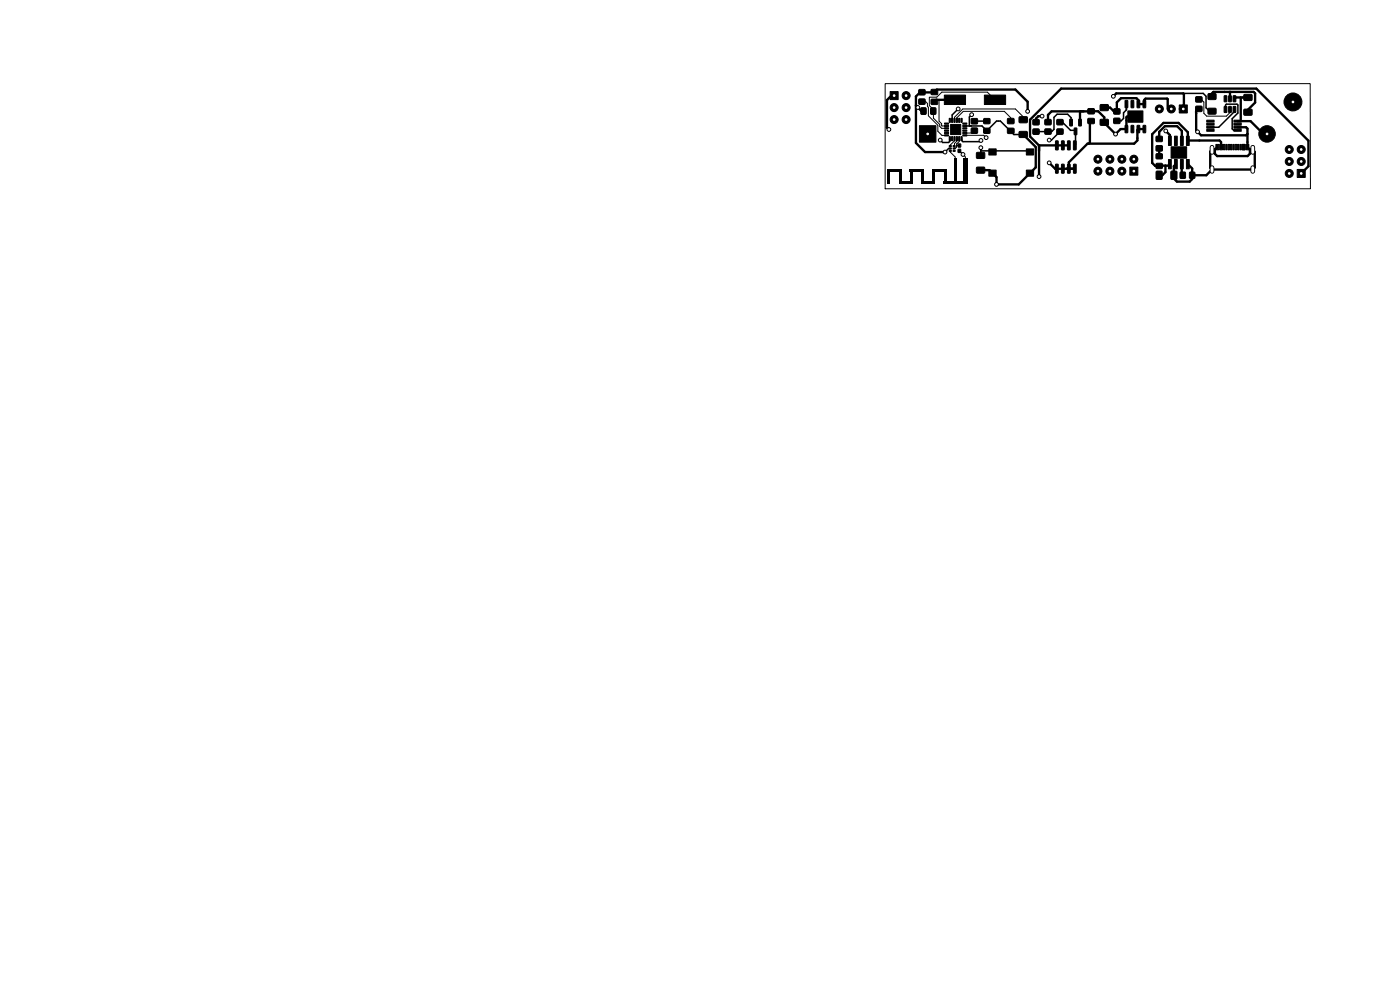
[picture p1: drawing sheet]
<svg xmlns="http://www.w3.org/2000/svg" width="297mm" height="210mm" viewBox="0 0 297 210" stroke-linecap="round" stroke-linejoin="round" font-family="sans-serif">
<g fill="none" stroke="#000" stroke-width=".21">
<path d="M187.8 17.7h90.2v22.3h-90.2zM195.6 21.6h.8l.3 .3v.7l.3 .2v1.8l2 2v1.3l.8 .8h1M199.1 21.2l.1 .1v4.4l.6 .5v.5h1M201.6 32v.3l1 1M202.5 29.4v.5l-.9 .9v.2M202.6 33.3v.6M202.7 33.7v5.1l2.1 .1M203 29.4v.5l-.5 .5-.1 .6M203 30.5h.1M203.5 29.4v.6l-.6 .6v.6l-.5 .3M203.5 32l1.2 1.2M203.5 30.9l-.6 .1"/>
<path d="M204.7 28.7h4l.5 .5M204.8 33.3v5.3M206.7 27.7l-.6 .5h-1.4M211.1 21.2l-1.6-1.7h-9.7l-1.1 1.1h-1.4l-.2 1.8 .9 .9v1.8l1.4 1.3v.4l.4 .4h1M214.4 25.5v-.5l-1.3-1.4h-8.7l-1.4 1.4v.5M217.1 25.4v-.6l-1.7-1.7h-11.1l-1.8 1.8v.6M254.3 21.1h.5l.6 .6v2.3l.6 .6h4.2l.7-.7v-.7"/>
</g>
<g fill="#000">
<path d="M188.3 35.9h.5v3.1h-.5zM188.3 35.9h3v.5h-3zM190.8 35.9h.5v3.1h-.5zM193 35.9h.5v3.1h-.5zM190.8 38.5h2.7v.5h-2.7zM195.5 35.9h.5v3.1h-.5zM193 35.9h3v.5h-3zM197.7 35.9h.5v3.1h-.5zM195.5 38.5h2.7v.5h-2.7zM197.7 35.9h3v.5h-3zM200.2 35.9h.5v3.1h-.5zM202.4 33.6h.5v5.4h-.5z"/>
<path d="M200.2 38.5h5v.5h-5zM204.3 33.6h.9v5.4h-.9z"/>
</g>
<g fill="#000" stroke="#000" stroke-width=".21">
<path d="M188.8 19.4h1.7v1.7h-1.7zM195 19h1.2v1.1h-1.2zM197.6 19h1.3v1h-1.3zM195 26.7h3.5v3.5h-3.5zM195 21h1.2v1.1h-1.2zM195.4 22.9h1v1.3h-1zM197.6 21.1h1.3v1h-1.3zM197.5 22.9h1v1.3h-1zM200.4 28.6h.8v.2h-.8zM200.4 28.1h.8v.2h-.8zM200.4 27.6h.8v.2h-.8zM200.4 27.1h.8v.2h-.8z"/>
<path d="M200.4 26.6h.8v.2h-.8zM200.4 26.1h.8v.2h-.8zM201.4 31.4h.4v.2h-.4zM201.4 30.9h.4v.2h-.4zM201.4 25.1h.2v.9l-.2-.1zM201.4 29h.2v.8h-.2zM201.4 31.9h.4v.2h-.4zM201.9 25.1h.2v.9l-.2-.1zM201.9 29h.2v.8h-.2zM202.2 30.9h.4v.2h-.4zM202.2 31.4h.4v.2h-.4zM202.2 31.9h.4v.2h-.4z"/>
<path d="M202.4 25.1h.2v.9l-.2-.1zM202.4 29h.2v.8h-.2zM202.9 25.1h.2v.9l-.2-.1zM202.9 29h.2v.8h-.2zM203.4 25.1h.2v.9l-.2-.1zM203.4 29h.2v.8h-.2zM203.3 31.7h.5v.6h-.5zM203.3 30.5h.5v.7h-.5zM201.7 26.4h2.1v2.1h-2.1zM203.9 25.1h.2v.9l-.2-.1zM203.9 29h.2v.8h-.2zM204.3 26.1h.8v.2h-.8z"/>
<path d="M204.3 26.6h.8v.2h-.8zM204.3 27.1h.8v.2h-.8zM204.3 27.6h.8v.2h-.8zM204.3 28.1h.8v.2h-.8zM204.3 28.6h.8v.2h-.8zM200.3 20.2h4.5v2h-4.5zM206.1 27.2h1.2v1h-1.2zM206.1 25.2h1.2v1h-1.2zM207.2 32.4h1.7v1.2h-1.7zM207.2 35.5h1.7v1.2h-1.7zM208.7 27.2h1.3v1h-1.3zM208.7 25.2h1.3v1h-1.3z"/>
<path d="M209.8 31.6h1.5v1.3h-1.5zM209.8 36.1h1.5v1.3h-1.5zM208.8 20.2h4.5v2h-4.5zM213.8 27.2h1.3v1.1h-1.3zM213.8 25.2h1.3v1h-1.3zM216.2 27.9h1.7v1.2h-1.7zM216.2 24.8h1.7v1.2h-1.7zM217.7 31.6h1.6v1.3h-1.6zM217.7 36.1h1.6v1.3h-1.6zM219.2 25.4h1.2v1.1h-1.2zM219.2 27.4h1.2v1.1h-1.2zM221.7 25.4h1.3v1h-1.3z"/>
<path d="M221.7 27.4h1.3v1h-1.3zM223.9 29.9l.6 .1-.1 1.8-.5-.1zM223.9 34.9h.6l-.1 1.9-.5-.1zM224.2 27.4h1.3v1h-1.3zM224.2 25.4h1.3v1h-1.3zM225.2 29.9l.6 .1-.1 1.8-.5-.1zM225.2 34.9h.6l-.1 1.9-.5-.1zM226.5 29.9l.5 .1v1.8l-.5-.1zM226.5 34.9h.5v1.9l-.5-.1zM227 25.3l.5 .1-.1 1.3-.5-.1zM227.8 29.9l.5 .1-.1 1.8-.5-.1zM227.8 34.9h.5l-.1 1.9-.5-.1z"/>
<path d="M227.9 27.2h.6l-.1 1.4-.5-.1zM228.9 25.3l.5 .1-.1 1.3-.5-.1zM230.8 23.1h1.3v1h-1.3zM230.8 25.2h1.3v1h-1.3zM233.4 25.4h1.7v1.1h-1.7zM233.4 22.2h1.7v1.2h-1.7zM236.3 23.1h1.3v1.1h-1.3zM236.3 25.1h1.3v1.1h-1.3zM238.7 26.6l.6 .1-.1 1.5-.5-.1zM238.7 21.3l.6 .1-.1 1.5-.5-.1zM239.3 23.5h3.2v2.4h-3.2zM239.7 35.5h1.7v1.7h-1.7z"/>
<path d="M240 26.6l.5 .1-.1 1.5-.5-.1zM240 21.3l.5 .1-.1 1.5-.5-.1zM241.2 26.6l.6 .1-.1 1.5-.5-.1zM241.2 21.3l.6 .1-.1 1.5-.5-.1zM242.5 26.6l.6 .1-.1 1.5-.5-.1zM242.5 21.3l.6 .1-.1 1.5-.5-.1zM245.3 36.3h1.2v1.7h-1.2zM245.3 32.6h1.2v1.1h-1.2zM245.3 34.7h1.2v1h-1.2zM245.3 30.9h1.2v1.1h-1.2zM245.3 28.9h1.2v1.1h-1.2zM248.4 36.3h1.2v1.7h-1.2z"/>
<path d="M248.4 31.1h3.3v2.5h-3.3zM247.9 33.9h.6v1.9h-.6zM247.9 28.9h.6v2l-.6-.1zM249.2 33.9h.6l-.1 1.9h-.5zM249.2 28.9h.6l-.1 2-.5-.1zM250.2 22.3h1.7v1.7h-1.7zM250.4 36.5h1v1.3h-1zM250.4 33.9h.6v1.9h-.6zM250.4 28.9h.6v2l-.6-.1zM251.7 33.9h.6v1.9h-.6zM251.7 28.9h.6v2l-.6-.1zM252.4 36.5h1v1.3h-1z"/>
<path d="M253.7 20.6h1.3v1h-1.3zM253.7 22.6h1.3v1h-1.3zM256 27.5l1.6-.1v.4h-1.6zM256 26.8h1.6v.4h-1.6zM256 26.2l1.6-.1v.4h-1.6zM256 25.5h1.6v.4h-1.6zM256.3 23h1.6v1.2h-1.6zM256.3 19.9h1.6v1.2h-1.6zM257.9 30.6h.6v1.2h-.6zM258.7 30.6h.6v1.2h-.6zM259.5 30.6h.3v1.2h-.3zM259.7 22.6l.6 .1-.1 1.2-.5-.1z"/>
<path d="M259.7 20.3l.6 .1-.1 1.2-.5-.1zM260 30.6h.3v1.2h-.3zM260.5 30.6h.3v1.2h-.3zM260.7 22.6l.5 .1-.1 1.2-.5-.1zM260.7 20.3l.5 .1-.1 1.2-.5-.1zM261 30.6h.3v1.2h-.3zM261.5 30.6h.3v1.2h-.3zM261.6 22.6l.6 .1-.1 1.2-.5-.1zM261.6 20.3l.6 .1-.1 1.2-.5-.1zM262 30.6h.3v1.2h-.3zM262.5 30.6h.3v1.2h-.3zM261.8 25.5h1.5v.4h-1.5z"/>
<path d="M261.8 26.2l1.5-.1v.4h-1.5zM261.8 26.8h1.5v.4h-1.5zM261.8 27.5l1.5-.1v.4h-1.5zM263 30.6h.3v1.2h-.3zM263.9 20.1h1.7v1.2h-1.7zM263.9 23.2h1.7v1.2h-1.7zM263.5 30.6h.6v1.2h-.6zM264.3 30.6h.6v1.2h-.6zM275.2 35.9h1.7v1.7h-1.7z"/>
<circle cx="188.6" cy="27.5" r=".4"/>
<circle cx="189.7" cy="25.4" r=".85"/>
<circle cx="189.7" cy="22.8" r=".85"/>
<circle cx="192.2" cy="20.3" r=".85"/>
<circle cx="192.2" cy="22.8" r=".85"/>
<circle cx="192.2" cy="25.4" r=".85"/>
<circle cx="194.7" cy="22.8" r=".4"/>
<circle cx="199.5" cy="29.7" r=".4"/>
<circle cx="200.5" cy="32.3" r=".4"/>
<circle cx="203.3" cy="23.1" r=".4"/>
<circle cx="204.3" cy="32.8" r=".4"/>
<circle cx="206.1" cy="24.3" r=".4"/>
<circle cx="208.1" cy="31.3" r=".4"/>
<circle cx="208.1" cy="29.8" r=".4"/>
<circle cx="209.2" cy="29.2" r=".4"/>
<circle cx="211.4" cy="39.1" r=".4"/>
<circle cx="218" cy="23.6" r=".4"/>
<circle cx="220.4" cy="37.5" r=".4"/>
<circle cx="221.1" cy="24.6" r=".4"/>
<circle cx="222.6" cy="34.5" r=".4"/>
<circle cx="222.6" cy="29.7" r=".4"/>
<circle cx="232.9" cy="33.8" r=".85"/>
<circle cx="232.9" cy="36.3" r=".85"/>
<circle cx="235.5" cy="36.3" r=".85"/>
<circle cx="235.5" cy="33.8" r=".85"/>
<circle cx="236.2" cy="20.4" r=".4"/>
<circle cx="236.7" cy="28.4" r=".4"/>
<circle cx="238" cy="33.8" r=".85"/>
<circle cx="238" cy="36.3" r=".85"/>
<circle cx="240.5" cy="33.8" r=".85"/>
<circle cx="245.9" cy="23.1" r=".85"/>
<circle cx="247.3" cy="27.8" r=".4"/>
<circle cx="248.5" cy="23.1" r=".85"/>
<circle cx="254.1" cy="28" r=".4"/>
<circle cx="268.8" cy="28.4" r="1.75"/>
<circle cx="273.5" cy="31.7" r=".85"/>
<circle cx="273.5" cy="34.3" r=".85"/>
<circle cx="273.5" cy="36.8" r=".85"/>
<circle cx="274.3" cy="21.6" r="1.3"/>
<circle cx="274.3" cy="21.6" r="1.9"/>
<circle cx="276" cy="31.7" r=".85"/>
<circle cx="276" cy="34.3" r=".85"/>
</g>
<path d="M257.1 31.2v1.1M257.1 35.6v.8M265.8 31.2v1.1M265.8 35.6v.8" fill="none" stroke="#000" stroke-width="1"/>
<g fill="none" stroke="#000" stroke-width=".5">
<path d="M260.9 19.5v1.4M189.7 20.3h-.6l-.9 .9v5.9l.4 .4M194.3 22.4l1.2 1.2h.4M202.6 21.2h-4l-.4 .4M217.1 28.5l2.6 2.7v4.3l-3.6 3.6h-4.7v-1.5l-1.5-1.5h-1.9M218 23.6v-2l-2.6-2.6h-16.6l-.7 .6h-2.9l-.9 .9v9.8l1.9 2h4.3M220.4 30.9l-1.9-1.9v-3.6l6.6-6.6h41.4l11.1 11v5.5l-1.6 1.5M220.4 30.9v6.6M221.1 24.6h-.8l-.5 .5v.8M222.6 34.5l1.2 1.3h4.2M224.2 35.8h.1M226.3 35.8h.1"/>
<path d="M226.7 30.8l-6.3 .1M229.2 23.6l-.1 2.4M231.5 23.6h-.1M231.5 25.7l-.3 .2v4.3l-.2 .3M234.3 22.8h1.2l.8 .8h.6v-1.9l.9-.9h3.3l.4 .4v.9h1.3v-.9l.2-.3h4.6l.1 .1v2.1M236.2 20.4l.6-.6h14.2l.2 .1v2.3l-.9 .9M240.9 24.7h-1.8l-.1 .2v2.5h-1.3l-1 1-2.4-2.3v-1.2l-1.3-1.3h-9.9l-.8 .8v1.5M242.8 27.4h-1.3l-.2 .2v2.2l-.7 .7h-9.9l-4 3.9v1.4M245.9 29.5v-1.5l1.2-1.2h2.6l1 1v2.1M245.9 31.5v1.7M247.2 35.1v1.4l-.6 .7h-.7M247.3 27.8l.9 .9v1.2"/>
<path d="M249.5 34.8l-.5 .5v2.6l.7 .6h2.7l.5-.5v-2.3l-.9-.9M250.7 34.8v2.2l.2 .2M250.7 34.8h.1M254.3 23.1l-.6 .6 .1 4 1 1h9.5l.3-.3M256.8 20.5v-.4l.6-.6h8.6l.3 .3v2l-1.6 1.5v.5M257.1 36l-1.2 1.2h-3M257.7 31.7v.9l.5 .5h6.5l.5-.5v-.9M257.7 31.7h-.5l-.5 .5v3.4l.4 .4M258.2 31.2l-.5 .5M259 31.2v-1.1l-.3-.3-6.7 .1v-1.9l-2-1.9h-3.2l-2.4 2.4v6.1l.7 .6 2.8-.1 .3-.3M262.5 27h1.8l.3 .3v3.9l.6 .5M262.5 25.7h2.8l2.7 2.7h.8"/>
<path d="M263.2 20.7v4.7M264.7 20.7h-2.5l-.3 .2M265.2 31.7l.6 .1 .4 .4v3.3l-.4 .5h-8.7"/>
</g>
<g fill="none" stroke="#000" stroke-width=".32">
<path d="M251 19.8h4.3l.6 .6v2.5l.7 .7h.2M194.7 22.8h.1M201.5 29.4v.6l-.3 .2h-1.2l-.5-.5M201.6 31.5h-.4l-.7 .8M203.3 23.1l-1.3 1.3v1.1M204 29.4v.4l.3 .2h3.6l.2-.2M204.7 26.7h3.6l1 1 2.1-2h.8l2.9 2.8h2M206.1 24.3l-.5 .5v1.9M208.1 31.3v1.6M208.1 32h10.2l.2 .2M209.3 25.7h-2.6M210.6 32v.2"/>
<path d="M224.9 27.9l-1.8 1.8h-.5M224.9 25.9h.5l1.7 1.7h1.1v3.1l-.2 .1M227.2 26v-1l-.7-.8h-2.2l-.7 .7v2.5l-.5 .5h-3.3M239 22.1v1.2l-.6 .6v1.2l-.6 .5h-.9M260 23.2v-.9l.2-.2h2.2l.2 .2v1.7l-1.2 1.2v2.1l.3 .3h.8M261.9 23.2v.5l-3.4 3.3h-1.7"/>
</g>
<g fill="#fff" stroke="#fff" stroke-width=".21">
<circle cx="204.3" cy="32.8" r=".17"/>
<circle cx="211.4" cy="39.1" r=".17"/>
<circle cx="254.1" cy="28" r=".17"/>
<circle cx="200.5" cy="32.3" r=".17"/>
<circle cx="194.7" cy="22.8" r=".17"/>
<circle cx="218" cy="23.6" r=".17"/>
<circle cx="206.1" cy="24.3" r=".17"/>
<circle cx="236.7" cy="28.4" r=".17"/>
<circle cx="222.6" cy="29.7" r=".17"/>
<circle cx="222.6" cy="34.5" r=".17"/>
<circle cx="203.3" cy="23.1" r=".17"/>
<circle cx="199.5" cy="29.7" r=".17"/>
<circle cx="208.1" cy="29.8" r=".17"/>
<circle cx="208.1" cy="31.3" r=".17"/>
<circle cx="188.6" cy="27.5" r=".17"/>
<circle cx="220.4" cy="37.5" r=".18"/>
<circle cx="247.3" cy="27.8" r=".17"/>
<circle cx="236.2" cy="20.4" r=".17"/>
<circle cx="221.1" cy="24.6" r=".17"/>
<circle cx="209.2" cy="29.2" r=".17"/>
<circle cx="251" cy="23.1" r=".17"/>
<circle cx="248.5" cy="23.1" r=".17"/>
<circle cx="245.9" cy="23.1" r=".17"/>
<circle cx="190.6" cy="30.5" r=".17"/>
<circle cx="240.5" cy="36.3" r=".17"/>
<circle cx="240.5" cy="33.8" r=".17"/>
<circle cx="238" cy="36.3" r=".17"/>
<circle cx="238" cy="33.8" r=".17"/>
<circle cx="235.5" cy="36.3" r=".17"/>
<circle cx="235.5" cy="33.8" r=".17"/>
<circle cx="232.9" cy="36.3" r=".17"/>
<circle cx="232.9" cy="33.8" r=".17"/>
<circle cx="264.3" cy="32.3" r=".18"/>
<circle cx="258.6" cy="32.3" r=".18"/>
<circle cx="274.3" cy="21.6" r=".18"/>
<circle cx="196.8" cy="28.4" r=".17"/>
<circle cx="268.8" cy="28.4" r=".17"/>
<circle cx="189.7" cy="20.3" r=".17"/>
<circle cx="192.2" cy="20.3" r=".17"/>
<circle cx="189.7" cy="22.8" r=".17"/>
<circle cx="192.2" cy="22.8" r=".17"/>
<circle cx="189.7" cy="25.4" r=".17"/>
<circle cx="192.2" cy="25.4" r=".17"/>
<circle cx="276" cy="36.8" r=".18"/>
<circle cx="273.5" cy="36.8" r=".18"/>
<circle cx="276" cy="34.3" r=".18"/>
<circle cx="273.5" cy="34.3" r=".18"/>
<circle cx="276" cy="31.7" r=".18"/>
<circle cx="273.5" cy="31.7" r=".18"/>
</g>
<path d="M257.1 31.2v1.1M257.1 35.6v.8M265.8 31.2v1.1M265.8 35.6v.8" fill="none" stroke="#fff" stroke-width=".6"/>
</svg>
